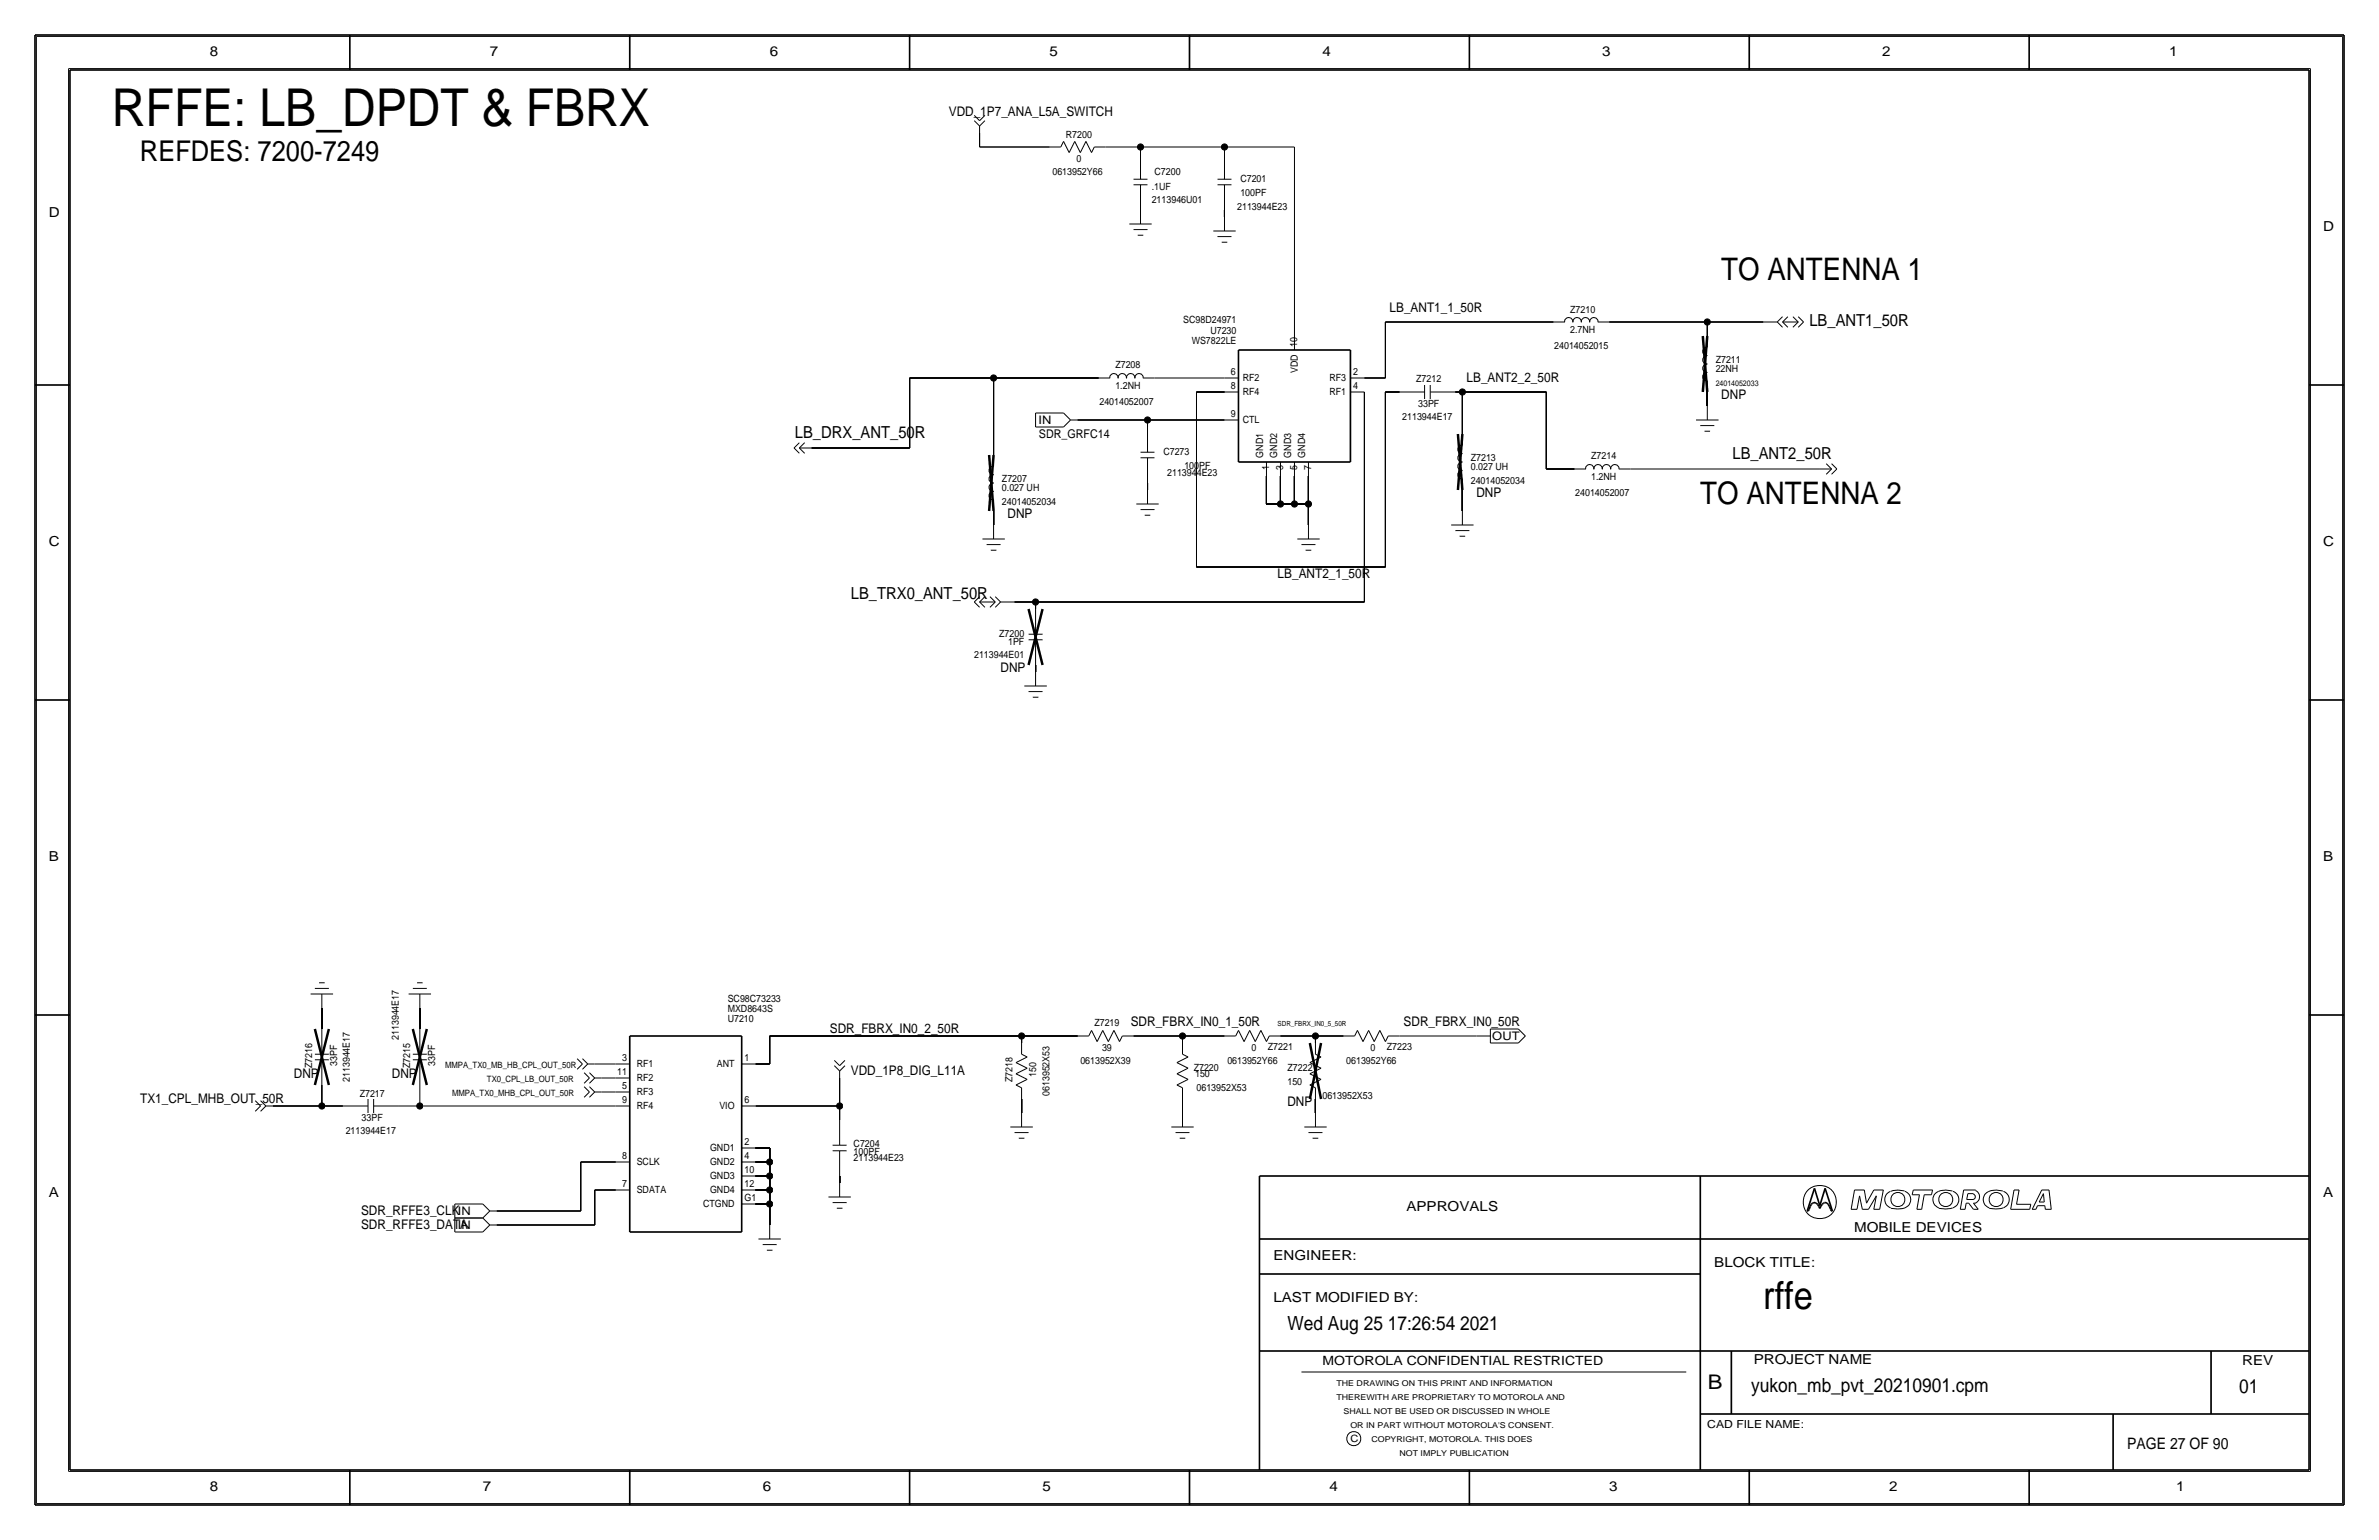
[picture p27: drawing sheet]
<svg xmlns="http://www.w3.org/2000/svg" width="432mm" height="279mm" viewBox="0 0 432 279" stroke-linecap="round" stroke-linejoin="round" font-family="sans-serif">
<defs><g id="words">
<text font-size="9.5" x="20.3" y="22.9">RFFE: LB_DPDT &amp; FBRX</text>
<text font-size="7" x="320" y="237.5">rffe</text>
<g font-size="5.6">
<text x="312.4" y="50.8">TO ANTENNA 1</text>
<text x="308.6" y="91.4">TO ANTENNA 2</text>
</g>
<text font-size="5.2" x="25.4" y="29.2">REFDES: 7200-7249</text>
<text font-size="3.7" x="310" y="252.1">B</text>
<g font-size="3.5">
<text x="233.7" y="241.3">Wed Aug 25 17:26:54 2021</text>
<text x="317.9" y="252.6">yukon_mb_pvt_20210901.cpm</text>
<text x="406.4" y="252.7">01</text>
</g>
<g font-size="3">
<text x="328.4" y="59.2">LB_ANT1_50R</text>
<text x="144.3" y="79.5">LB_DRX_ANT_50R</text>
<text x="314.5" y="83.3">LB_ANT2_50R</text>
<text x="154.4" y="108.7">LB_TRX0_ANT_50R</text>
</g>
<text font-size="2.9" x="386.1" y="262.9">PAGE 27 OF 90</text>
<g font-size="2.5">
<text x="38.1" y="10.2">8</text>
<text x="88.9" y="10.2">7</text>
<text x="139.7" y="10.2">6</text>
<text x="190.5" y="10.2">5</text>
<text x="240" y="10.2">4</text>
<text x="290.8" y="10.2">3</text>
<text x="341.6" y="10.2">2</text>
<text x="393.7" y="10.2">1</text>
<text x="8.9" y="39.4">D</text>
<text x="421.6" y="41.9">D</text>
<text x="8.9" y="99.1">C</text>
<text x="421.6" y="99.1">C</text>
<text x="8.9" y="156.2">B</text>
<text x="421.6" y="156.2">B</text>
<text x="8.9" y="217.2">A</text>
<text x="255.3" y="219.7">APPROVALS</text>
<text x="421.6" y="217.2">A</text>
<text x="336.5" y="223.5">MOBILE DEVICES</text>
<text x="231.1" y="228.6">ENGINEER:</text>
<text x="311.1" y="229.9">BLOCK TITLE:</text>
<text x="231.1" y="236.2">LAST MODIFIED BY:</text>
<text x="318.3" y="247.5">PROJECT NAME</text>
<text x="407" y="247.6">REV</text>
<text x="38.1" y="270.5">8</text>
<text x="87.6" y="270.5">7</text>
<text x="138.4" y="270.5">6</text>
<text x="189.2" y="270.5">5</text>
<text x="241.3" y="270.5">4</text>
<text x="292.1" y="270.5">3</text>
<text x="342.9" y="270.5">2</text>
<text x="395" y="270.5">1</text>
</g>
<g font-size="2.4">
<text x="172.2" y="21.1">VDD_1P7_ANA_L5A_SWITCH</text>
<text x="252.2" y="56.6">LB_ANT1_1_50R</text>
<text x="266.2" y="69.3">LB_ANT2_2_50R</text>
<text x="312.4" y="72.4">DNP</text>
<text x="182.9" y="94">DNP</text>
<text x="268" y="90.2">DNP</text>
<text x="231.9" y="104.9">LB_ANT2_1_50R</text>
<text x="181.6" y="121.9">DNP</text>
<text x="150.6" y="187.5">SDR_FBRX_IN0_2_50R</text>
<text x="205.2" y="186.2">SDR_FBRX_IN0_1_50R</text>
<text x="254.8" y="186.2">SDR_FBRX_IN0_50R</text>
<text x="53.3" y="195.6">DNP</text>
<text x="71.1" y="195.6">DNP</text>
<text x="154.4" y="195.1">VDD_1P8_DIG_L11A</text>
<text x="25.4" y="200.2">TX1_CPL_MHB_OUT_50R</text>
<text x="233.7" y="200.7">DNP</text>
<text x="65.5" y="220.5">SDR_RFFE3_CLK</text>
<text x="65.5" y="223">SDR_RFFE3_DATA</text>
</g>
<text font-size="2.3" x="240" y="247.6">MOTOROLA CONFIDENTIAL RESTRICTED</text>
<text font-size="2.2" x="188.6" y="79.5">SDR_GRFC14</text>
<g font-size="2.1">
<text x="188.5" y="76.9">IN</text>
<text x="270.9" y="188.8">OUT</text>
<text x="83.1" y="220.4">IN</text>
<text x="83.1" y="223">IN</text>
</g>
<text font-size="2" x="309.9" y="259.1">CAD FILE NAME:</text>
<g font-size="1.8">
<text x="193.5" y="25">R7200</text>
<text x="195.4" y="29.3">0</text>
<text x="191" y="31.7">0613952Y66</text>
<text x="209" y="34.5">.1UF</text>
<text x="209.6" y="31.8">C7200</text>
<text x="225.1" y="33">C7201</text>
<text x="225.1" y="35.6">100PF</text>
<text x="209" y="36.8">2113946U01</text>
<text x="224.6" y="38.1">2113944E23</text>
<text x="214.8" y="58.7">SC98D24971</text>
<text x="285" y="56.8">Z7210</text>
<text x="216.3" y="62.5">WS7822LE</text>
<text x="219.7" y="60.6">U7230</text>
<text x="235.5" y="63" transform="rotate(-90 235.5 63)">10</text>
<text x="282.1" y="63.2">24014052015</text>
<text x="285" y="60.5">2.7NH</text>
<text x="311.4" y="65.8">Z7211</text>
<text x="202.4" y="66.8">Z7208</text>
<text x="202.4" y="70.6">1.2NH</text>
<text x="223.4" y="70.6">8</text>
<text x="223.4" y="68.1">6</text>
<text x="225.6" y="71.7">RF4</text>
<text x="225.6" y="69.2">RF2</text>
<text x="235.6" y="67.7" transform="rotate(-90 235.6 67.7)">VDD</text>
<text x="241.3" y="69.2">RF3</text>
<text x="241.3" y="71.7">RF1</text>
<text x="245.6" y="68.1">2</text>
<text x="245.6" y="70.6">4</text>
<text x="257.1" y="69.3">Z7212</text>
<text x="311.4" y="67.6">22NH</text>
<text x="199.5" y="73.4">24014052007</text>
<text x="223.4" y="75.7">9</text>
<text x="225.6" y="76.7">CTL</text>
<text x="254.5" y="76.2">2113944E17</text>
<text x="257.4" y="73.9">33PF</text>
<text x="211.2" y="82.5">C7273</text>
<text x="229.3" y="83.1" transform="rotate(-90 229.3 83.1)">GND1</text>
<text x="231.8" y="83.1" transform="rotate(-90 231.8 83.1)">GND2</text>
<text x="234.3" y="83.1" transform="rotate(-90 234.3 83.1)">GND3</text>
<text x="236.9" y="83.1" transform="rotate(-90 236.9 83.1)">GND4</text>
<text x="267" y="83.6">Z7213</text>
<text x="288.8" y="83.4">Z7214</text>
<text x="181.9" y="87.4">Z7207</text>
<text x="181.9" y="89.2">0.027 UH</text>
<text x="211.9" y="86.4">2113944E23</text>
<text x="215" y="85.1">100PF</text>
<text x="230.4" y="85.2" transform="rotate(-90 230.4 85.2)">1</text>
<text x="232.9" y="85.2" transform="rotate(-90 232.9 85.2)">3</text>
<text x="235.5" y="85.2" transform="rotate(-90 235.5 85.2)">5</text>
<text x="238" y="85.2" transform="rotate(-90 238 85.2)">7</text>
<text x="267" y="87.9">24014052034</text>
<text x="267" y="85.3">0.027 UH</text>
<text x="285.9" y="89.9">24014052007</text>
<text x="288.8" y="87.1">1.2NH</text>
<text x="181.9" y="91.7">24014052034</text>
<text x="176.8" y="119.4">2113944E01</text>
<text x="181.4" y="115.6">Z7200</text>
<text x="183" y="117.1">1PF</text>
<text x="132.1" y="185.4">U7210</text>
<text x="132.1" y="181.8">SC98C73233</text>
<text x="132.1" y="183.6">MXD8643S</text>
<text x="72.4" y="188.7" transform="rotate(-90 72.4 188.7)">2113944E17</text>
<text x="198.6" y="186.2">Z7219</text>
<text x="200" y="190.6">39</text>
<text x="227.1" y="190.6">0</text>
<text x="230.1" y="190.5">Z7221</text>
<text x="248.7" y="190.6">0</text>
<text x="251.7" y="190.5">Z7223</text>
<text x="56.6" y="193.8" transform="rotate(-90 56.6 193.8)">Z7216</text>
<text x="61.2" y="193.4" transform="rotate(-90 61.2 193.4)">33PF</text>
<text x="63.5" y="196.3" transform="rotate(-90 63.5 196.3)">2113944E17</text>
<text x="74.4" y="193.8" transform="rotate(-90 74.4 193.8)">Z7215</text>
<text x="79" y="193.4" transform="rotate(-90 79 193.4)">33PF</text>
<text x="112" y="195.1">11</text>
<text x="112.9" y="192.5">3</text>
<text x="112.9" y="197.6">5</text>
<text x="115.6" y="193.6">RF1</text>
<text x="115.6" y="196.2">RF2</text>
<text x="130.1" y="193.6">ANT</text>
<text x="135.1" y="192.6">1</text>
<text x="183.8" y="196.3" transform="rotate(-90 183.8 196.3)">Z7218</text>
<text x="188.1" y="195.4" transform="rotate(-90 188.1 195.4)">150</text>
<text x="196.1" y="193">0613952X39</text>
<text x="216.7" y="194.3">Z7220</text>
<text x="216.9" y="195.4">150</text>
<text x="217.2" y="198">0613952X53</text>
<text x="222.8" y="193">0613952Y66</text>
<text x="233.7" y="196.8">150</text>
<text x="233.7" y="194.3">Z7222</text>
<text x="244.4" y="193">0613952Y66</text>
<text x="65.3" y="199">Z7217</text>
<text x="65.6" y="203.5">33PF</text>
<text x="112.9" y="200.2">9</text>
<text x="115.6" y="198.7">RF3</text>
<text x="115.6" y="201.3">RF4</text>
<text x="130.6" y="201.2">VIO</text>
<text x="135.1" y="200.2">6</text>
<text x="190.5" y="198.9" transform="rotate(-90 190.5 198.9)">0613952X53</text>
<text x="240" y="199.4">0613952X53</text>
<text x="62.7" y="205.7">2113944E17</text>
<text x="128.9" y="208.8">GND1</text>
<text x="135.1" y="207.8">2</text>
<text x="154.9" y="209.6">100PF</text>
<text x="154.9" y="208">C7204</text>
<text x="112.9" y="210.3">8</text>
<text x="112.9" y="215.3">7</text>
<text x="115.6" y="211.3">SCLK</text>
<text x="128.9" y="213.9">GND3</text>
<text x="128.9" y="211.3">GND2</text>
<text x="135.1" y="215.4">12</text>
<text x="135.1" y="212.8">10</text>
<text x="135.1" y="210.3">4</text>
<text x="154.9" y="210.6">2113944E23</text>
<text x="115.6" y="216.4">SDATA</text>
<text x="127.6" y="218.9">CTGND</text>
<text x="128.9" y="216.5">GND4</text>
<text x="135.1" y="217.9">G1</text>
<text x="245.1" y="261.6">C</text>
</g>
<g font-size="1.6">
<text x="80.8" y="193.8">MMPA_TX0_MB_HB_CPL_OUT_50R</text>
<text x="88.4" y="196.3">TX0_CPL_LB_OUT_50R</text>
<text x="82" y="198.9">MMPA_TX0_MHB_CPL_OUT_50R</text>
</g>
<g font-size="1.5">
<text x="242.6" y="251.5">THE DRAWING ON THIS PRINT AND INFORMATION</text>
<text x="242.6" y="254">THEREWITH ARE PROPRIETARY TO MOTOROLA AND</text>
<text x="243.8" y="256.5">SHALL NOT BE USED OR DISCUSSED IN WHOLE</text>
<text x="245.1" y="259.1">OR IN PART WITHOUT MOTOROLA'S CONSENT.</text>
<text x="248.9" y="261.6">COPYRIGHT, MOTOROLA. THIS DOES</text>
<text x="254" y="264.2">NOT IMPLY PUBLICATION</text>
</g>
<text font-size="1.4" x="311.4" y="70.1">24014052033</text>
<text font-size="1.3" x="231.9" y="186.2">SDR_FBRX_IN0_5_50R</text>
</g></defs>
<!-- layer: Nets -->
<g fill="none" stroke="#000" stroke-width=".18">
<path d="M177.8 24.1v2.6zM177.8 26.7h12.7zM200.7 26.7h6.3zM207 26.7v1.2zM207 26.7h15.2zM222.2 38.1v1.3zM222.2 26.7v1.2zM222.2 26.7h12.7zM234.9 26.7v34.3zM251.5 58.4v10.2zM251.5 58.4h30.4zM292.1 58.4h17.8z"/>
<path d="M309.9 58.4v2.6zM309.9 58.4h10.1zM165.1 68.6v12.7zM165.1 68.6h15.2zM180.3 68.6v13.9zM180.3 68.6h19.1zM195.6 76.2h12.7zM208.3 76.2v1.3zM208.3 76.2h14zM209.5 68.6h12.7zM217.2 71.1v31.8zM217.2 71.1h5z"/>
<path d="M247.6 71.1v38.1zM247.6 68.6h3.9zM251.5 71.1h2.5zM251.5 71.1v31.8zM264.2 71.1h1.2zM265.4 71.1v7.6zM265.4 71.1h15.3zM280.7 71.1v14zM309.9 71.1v2.6zM147.3 81.3h17.8zM180.3 92.7v2.5zM208.3 87.6v1.3z"/>
<path d="M229.9 91.4h2.5zM229.9 86.4v5zM232.4 86.4v5zM232.4 91.4h2.5zM234.9 91.4h2.6zM234.9 86.4v5zM237.5 91.4v3.9zM237.5 86.4v5zM265.4 88.9v3.8zM280.7 85.1h5zM295.9 85.1h34.3zM184.1 109.2h3.9z"/>
<path d="M188 109.2v1.3zM188 109.2h59.6zM217.2 102.9h34.3zM188 120.7v1.2zM58.4 182.9v3.8zM58.4 196.8v3.9zM76.2 182.9v3.8zM76.2 196.8v3.9zM107.9 193h3.9zM109.2 198.1h2.6zM109.2 195.6h2.6zM137.2 193h2.5z"/>
<path d="M139.7 188v5zM139.7 188h45.7zM152.4 195.6v5.1zM185.4 199.4v2.5zM185.4 188v1.2zM185.4 188h10.2zM205.7 188h8.9zM214.6 188h7.6zM214.6 199.4v2.5zM214.6 188v1.2zM232.4 188h6.4zM238.8 199.4v2.5z"/>
<path d="M238.8 188v1.2zM238.8 188h5zM254 188h14zM49.5 200.7h8.9zM58.4 200.7h3.8zM72.4 200.7h3.8zM76.2 200.7h35.6zM90.2 219.7h15.2zM105.4 210.8v8.9zM105.4 210.8h6.4zM107.9 215.9h3.9zM107.9 215.9v6.3z"/>
<path d="M137.2 218.4h2.5zM137.2 215.9h2.5zM137.2 213.4h2.5zM137.2 210.8h2.5zM137.2 208.3h2.5zM137.2 200.7h15.2zM139.7 218.4v3.8zM139.7 215.9v2.5zM139.7 213.4v2.5zM139.7 210.8v2.6zM139.7 208.3v2.5zM152.4 213.4v1.2z"/>
<path d="M152.4 200.7v2.5zM90.2 222.2h17.8z"/>
</g>
<g fill="#000" stroke="#000" stroke-width=".18">
<circle cx="207" cy="26.7" r=".56"/>
<circle cx="222.3" cy="26.7" r=".56"/>
<circle cx="309.9" cy="58.4" r=".56"/>
<circle cx="180.3" cy="68.6" r=".56"/>
<circle cx="208.3" cy="76.2" r=".56"/>
<circle cx="265.4" cy="71.1" r=".56"/>
<circle cx="232.4" cy="91.4" r=".56"/>
<circle cx="235" cy="91.4" r=".56"/>
<circle cx="237.5" cy="91.4" r=".56"/>
<circle cx="188" cy="109.2" r=".56"/>
<circle cx="185.4" cy="188" r=".56"/>
<circle cx="214.6" cy="188" r=".56"/>
<circle cx="238.8" cy="188" r=".56"/>
<circle cx="58.4" cy="200.7" r=".56"/>
<circle cx="76.2" cy="200.7" r=".56"/>
<circle cx="139.7" cy="210.8" r=".56"/>
<circle cx="139.7" cy="215.9" r=".56"/>
<circle cx="139.7" cy="213.4" r=".56"/>
<circle cx="139.7" cy="218.4" r=".56"/>
<circle cx="152.4" cy="200.7" r=".56"/>
</g>
<!-- layer: Components -->
<g fill="none" stroke="#000" stroke-width=".18">
<path d="M176.8 20.9l1 1zM176.8 21.9l1 1zM177.8 21.9l1-1zM177.8 22.9l1-1zM177.8 22.9v1.2zM190.5 26.7h2zM193 25.7l-.5 1zM193 25.7l1.1 2zM195.1 25.7l-1 2zM195.1 25.7l1 2zM197.1 25.7l1 2zM197.1 25.7l-1 2z"/>
<path d="M198.6 26.7l-.5 1zM198.6 26.7h2.1zM205.7 33.5h2.6zM205.7 32.5h2.6zM207 33.5v4.6zM207 27.9v4.6zM207 38.1v2.5zM221 33.5h2.5zM221 32.5h2.5zM222.2 33.5v4.6zM222.2 27.9v4.6zM222.2 39.4v2.5z"/>
<path d="M205 40.6h4zM205.7 41.7h2.6zM206.5 42.7h1zM220.2 41.9h4.1zM221 42.9h2.5zM221.7 43.9h1.1zM281.9 58.4h2.1zM284 58.5a.75 .75 0 0 1 .7-.9 .75 .75 0 0 1 .7 .9M285.5 58.5a.75 .75 0 0 1 .7-.9 .75 .75 0 0 1 .8 .9M287 58.5a.75 .75 0 0 1 .8-.9 .75 .75 0 0 1 .7 .9M288.5 58.5a.75 .75 0 0 1 .8-.9 .75 .75 0 0 1 .7 .9M290.1 58.4h2z"/>
<path d="M320 58.4h2.6zM322.6 58.4l.9 1zM322.6 58.4l.9-.9zM323.5 58.4l1-.9zM323.5 58.4h2.9zM323.5 58.4l1 1zM325.4 59.4l1-1zM325.4 57.5l1 .9zM326.4 57.5l1 .9zM326.4 59.4l1-1zM188 74.9h5zM188 74.9v2.6z"/>
<path d="M188 77.5h5zM193 74.9l1.3 1.3zM194.3 76.2l-1.3 1.3zM194.3 76.2h1.3zM199.4 68.6h2zM201.4 68.6a.75 .75 0 0 1 .8-.8 .75 .75 0 0 1 .7 .8M202.9 68.6a.75 .75 0 0 1 .8-.8 .75 .75 0 0 1 .7 .8M204.5 68.6a.75 .75 0 0 1 .7-.8 .75 .75 0 0 1 .7 .8M206 68.6a.75 .75 0 0 1 .7-.8 .75 .75 0 0 1 .8 .8M207.5 68.6h2zM208.3 77.5v4.5zM222.2 76.2h2.6z"/>
<path d="M222.2 71.1h2.6zM222.2 68.6h2.6zM234.9 61v2.5zM245.1 71.1h2.5zM245.1 68.6h2.5zM254 71.1h4.6zM258.6 69.8v2.6zM259.6 71.1h4.6zM259.6 69.9v2.5zM265.4 78.7v2.1zM307.8 76.2h4.1zM308.6 77.2h2.5z"/>
<path d="M309.4 78.2h1zM309.9 69.1v2zM309.9 61v2zM309.9 73.7v2.5zM309.9 63a.74 .74 0 0 0-.9 .8 .74 .74 0 0 0 .9 .7M309.9 66.1a.74 .74 0 0 0-.9 .7 .74 .74 0 0 0 .9 .8M309.9 67.6a.74 .74 0 0 0-.9 .8 .74 .74 0 0 0 .9 .7M309.9 64.6a.74 .74 0 0 0-.9 .7 .74 .74 0 0 0 .9 .7M144.1 81.3l1 .9zM144.1 81.3l1-1zM145.1 81.3l.9 .9zM145.1 81.3h2.2z"/>
<path d="M145.1 81.3l1-1zM178.3 97.8h4.1zM179.1 98.8h2.5zM179.8 99.8h1zM180.3 90.7v2zM180.3 82.6v2zM180.3 95.3v2.5zM180.3 84.6a.74 .74 0 0 0-.8 .8 .74 .74 0 0 0 .8 .7M180.3 87.7a.74 .74 0 0 0-.8 .7 .74 .74 0 0 0 .8 .8M180.3 89.2a.74 .74 0 0 0-.8 .7 .74 .74 0 0 0 .8 .8M180.3 86.2a.74 .74 0 0 0-.8 .7 .74 .74 0 0 0 .8 .7M206.2 91.4h4.1z"/>
<path d="M207 82h2.5zM207 83.1h2.5zM207 92.5h2.5zM207.8 93.5h1zM208.3 83.1v4.5zM208.3 88.9v2.5zM229.9 83.8v2.6zM232.4 83.8v2.6zM234.9 83.8v2.6zM235.5 97.8h4zM236.2 98.8h2.6zM237 99.8h1z"/>
<path d="M237.5 95.3v2.5zM237.5 83.8v2.6zM263.4 95.2h4.1zM264.2 96.3h2.5zM264.9 97.3h1zM265.4 86.9v2zM265.4 92.7v2.5zM265.4 80.8a.74 .74 0 0 0-.8 .8 .74 .74 0 0 0 .8 .7M265.4 83.9a.74 .74 0 0 0-.8 .7 .74 .74 0 0 0 .8 .7M265.4 85.4a.74 .74 0 0 0-.8 .7 .74 .74 0 0 0 .8 .8M265.4 82.3a.74 .74 0 0 0-.8 .8 .74 .74 0 0 0 .8 .7M285.8 85.1h2z"/>
<path d="M287.8 85.1a.75 .75 0 0 1 .7-.8 .75 .75 0 0 1 .8 .8M289.3 85.1a.75 .75 0 0 1 .7-.8 .75 .75 0 0 1 .8 .8M290.8 85.1a.75 .75 0 0 1 .8-.8 .75 .75 0 0 1 .7 .8M292.4 85.1a.75 .75 0 0 1 .7-.8 .75 .75 0 0 1 .7 .8M293.9 85.1h2zM330.2 85.1h2.2zM331.5 86.1l.9-1zM331.5 84.1l.9 1zM332.4 86.1l1-1zM332.4 84.1l1 1zM176.8 109.2l1 1zM176.8 109.2l1-.9z"/>
<path d="M177.8 109.2l1 1zM177.8 109.2l1-.9zM177.8 109.2h2.8zM179.7 110.2l.9-1zM179.7 108.3l.9 .9zM180.6 108.3l1 .9zM180.6 110.2l1-1zM181.6 109.2h2.5zM186.7 115.1h2.5zM186.7 116.1h2.5zM188 116.1v4.6zM188 110.5v4.6z"/>
<path d="M185.9 124.5h4.1zM186.7 125.5h2.5zM187.5 126.5h1zM188 121.9v2.6zM57.1 179.3h2.6zM57.9 178.3h1zM74.9 179.3h2.6zM75.7 178.3h1zM46.3 199.7l1 1zM47.3 199.7l1 1zM56.4 180.3h4.1zM57.1 191.3h2.6z"/>
<path d="M57.1 192.3h2.6zM58.4 180.3v2.6zM58.4 192.3v4.5zM58.4 186.7v4.6zM66.8 199.4v2.5zM67.8 199.4v2.5zM74.2 180.3h4zM74.9 192.3h2.6zM74.9 191.3h2.6zM76.2 180.3v2.6zM76.2 192.3v4.5zM76.2 186.7v4.6z"/>
<path d="M104.7 192.1l1 .9zM105.7 193l-1 1zM105.7 192.1l1 .9zM106 197.2l1 .9zM106 194.6l1 1zM106.7 193l-1 1zM106.7 193h1.2zM107 198.1l-1 1zM107 197.2l1 .9zM107 195.6l-1 .9zM107 194.6l1 1zM107.9 198.1l-.9 1z"/>
<path d="M107.9 198.1h1.3zM107.9 195.6l-.9 .9zM107.9 195.6h1.3zM111.8 198.1h2.5zM111.8 195.6h2.5zM111.8 193h2.5zM134.6 193h2.6zM151.4 192.4l1 .9zM151.4 193.3l1 1zM152.4 193.3l1-.9zM152.4 194.3l1-1zM152.4 194.3v1.3z"/>
<path d="M184.4 196.8l1 .6zM184.4 194.8l2 1zM184.4 194.8l2-1zM184.4 192.8l2-1zM184.4 196.8l2-1zM184.4 192.8l2 1zM185.4 189.2v2.1zM185.4 197.4v2zM185.4 191.3l1 .5zM195.6 188h2zM198.1 186.9l-.5 1.1zM198.1 186.9l1 2.1z"/>
<path d="M200.2 186.9l-1.1 2.1zM200.2 186.9l1 2.1zM202.2 186.9l-1 2.1zM202.2 186.9l1 2.1zM203.7 188l-.5 1zM203.7 188h2zM213.6 194.8l2-1zM213.6 194.8l2 1zM213.6 192.8l2-1zM213.6 196.8l1 .6zM213.6 192.8l2 1zM213.6 196.8l2-1z"/>
<path d="M214.6 189.2v2.1zM214.6 197.4v2zM214.6 191.3l1 .5zM222.3 188h2zM224.8 186.9l-.5 1.1zM224.8 186.9l1 2.1zM226.8 186.9l-1 2.1zM226.8 186.9l1 2.1zM228.9 186.9l1 2.1zM228.9 186.9l-1.1 2.1zM230.4 188l-.5 1zM230.4 188h2z"/>
<path d="M237.7 194.8l2.1-1zM237.7 194.8l2.1 1zM237.7 192.8l2.1-1zM237.7 196.8l1.1 .6zM237.7 192.8l2.1 1zM237.7 196.8l2.1-1zM238.8 189.2v2.1zM238.8 197.4v2zM238.8 191.3l1 .5zM243.8 188h2.1zM246.4 186.9l-.5 1.1zM246.4 186.9l1 2.1z"/>
<path d="M248.4 186.9l-1 2.1zM248.4 186.9l1 2.1zM250.4 186.9l-1 2.1zM250.4 186.9l1.1 2.1zM252 188l-.5 1zM252 188h2zM268 188h2.5zM270.5 186.7h5.1zM270.5 189.2h5.1zM270.5 186.7v2.5zM275.6 186.7l1.3 1.3zM276.9 188l-1.3 1.2z"/>
<path d="M46.3 201.6l1-.9zM47.3 201.6l1-.9zM48.3 200.7h1.2zM62.2 200.7h4.6zM67.8 200.7h4.6zM82.5 218.4h5.1zM82.5 218.4v2.6zM87.6 218.4l1.3 1.3zM88.9 219.7l-1.3 1.3zM88.9 219.7h1.3zM111.8 215.9h2.5zM111.8 210.8h2.5z"/>
<path d="M111.8 200.7h2.5zM134.6 218.4h2.6zM134.6 215.9h2.6zM134.6 213.4h2.6zM134.6 210.8h2.6zM134.6 208.3h2.6zM134.6 200.7h2.6zM150.4 217.2h4zM151.1 207.8h2.6zM151.1 208.8h2.6zM151.1 218.2h2.6zM151.9 219.2h1z"/>
<path d="M152.4 208.8v4.6zM152.4 203.2v4.6zM152.4 214.6v2.6zM183.4 204.5h4.1zM184.2 205.5h2.5zM184.9 206.5h1zM185.4 201.9v2.6zM212.6 204.5h4.1zM213.4 205.5h2.5zM214.1 206.5h1zM214.6 201.9v2.6zM236.7 204.5h4.1z"/>
<path d="M237.5 205.5h2.5zM238.3 206.5h1zM238.8 201.9v2.6zM82.5 221h5.1zM82.5 221v2.5zM82.5 223.5h5.1zM87.6 221l1.3 1.2zM88.9 222.2l-1.3 1.3zM88.9 222.2h1.3zM137.7 224.8h4zM138.4 225.8h2.6zM139.2 226.8h1z"/>
<path d="M139.7 222.2v2.6z"/>
</g>
<g fill="none" stroke="#000" stroke-width=".45">
<path d="M264.6 78.7l.8 10.2zM265.4 78.7l-.8 10.2zM309.1 61l.8 10.1zM309.9 61l-.8 10.1zM179.5 82.5l.8 10.2zM180.3 82.5l-.8 10.2zM186.7 110.5l2.5 10.2zM189.2 110.5l-2.5 10.2zM57.1 186.7l2.6 10.2zM59.7 186.7l-2.6 10.1zM74.9 186.7l2.6 10.2zM77.5 186.7l-2.6 10.1z"/>
<path d="M237.7 189.2l2.1 10.2zM239.8 189.2l-2.1 10.2z"/>
</g>
<path d="M224.8 63.5h20.3zM224.8 63.5v20.3zM245.1 63.5v20.3zM224.8 83.8h20.3zM114.3 188h20.3zM114.3 188v35.5zM134.6 188v35.5zM114.3 223.5h20.3z" fill="none" stroke="#000" stroke-width=".3"/>
<!-- layer: Page Border and Title Block -->
<g fill="none" stroke="#000" stroke-width=".3">
<path d="M6.3 6.4v266.7zM6.4 6.4h419zM12.7 12.7h406.4zM12.7 12.7v254zM63.5 6.4v6.3zM114.3 6.4v6.3zM165.1 6.4v6.3zM215.9 6.3v6.4zM266.7 6.4v6.3zM317.5 6.4v6.3zM368.3 6.4v6.3zM419.1 12.7v254z"/>
<path d="M425.4 6.4v266.7zM6.3 69.8h6.4zM419.1 69.8h6.3zM6.3 127h6.4zM419.1 127h6.3zM6.3 184.1h6.4zM419.1 184.1h6.3zM228.6 213.4v53.3zM228.6 213.4h190.5zM308.6 213.4v53.3zM328 219.7h.2zM328.4 219.4l-.2 .3z"/>
<path d="M328.6 218.8l-.2 .6zM328.8 218.5l-.2 .3zM329 218.3l.2-.1zM329 218.3l-.2 .2zM329.2 218.2h.2zM329.3 215.6l-1.3 4.1zM329.3 215.6l1 3.1zM329.4 218.2l.2 .1zM329.6 218.3l.3 .2zM329.9 218.5l.2 .3zM330.1 218.8l.2 .5zM330.5 218.8l-.2 .5z"/>
<path d="M330.8 218.5l-.3 .3zM331 218.3l-.2 .2zM331 218.3l.2-.1zM331.2 218.2h.2zM331.3 215.6l1.3 4.1zM331.3 215.6l-1 3.1zM331.4 218.2l.2 .1zM331.6 218.3l.2 .2zM331.8 218.5l.2 .3zM332 218.8l.3 .6zM332.3 219.4l.1 .3zM332.4 219.7h.2z"/>
<path d="M228.6 231.1h80zM228.6 224.8h190.5zM228.6 245.1h190.5zM308.6 256.5h110.5zM314.2 245.1v11.4zM383.5 256.5v10.2zM401.3 245.1v11.4zM6.4 273h419zM12.7 266.7h406.4zM63.5 266.7v6.4zM114.3 266.7v6.4zM165.1 266.7v6.4z"/>
<path d="M215.9 266.7v6.3zM266.7 266.7v6.4zM317.5 266.7v6.4zM368.3 266.7v6.4z"/>
</g>
<g fill="none" stroke="#000" stroke-width=".18">
<path d="M6.6 6.6h418.6zM6.6 6.6v266.2zM12.4 12.4v254.6zM12.4 12.4h407zM419.4 12.4v254.6zM425.2 6.6v266.2zM336 219.4h1.1zM336.6 215.9h1.8zM336.6 215.9l-.6 3.5zM337.5 217l-.4 2.4zM337.5 217l.5 2.4zM338 219.4h1.1z"/>
<path d="M338.4 215.9l.4 2.4zM340.1 219.4h1.1zM340.1 215.9h1.7zM340.1 215.9l-1.3 2.4zM340.6 217l-1.5 2.4zM340.6 217l-.5 2.4zM341.8 215.9l-.6 3.5zM343.1 216.2a1.6 1.6 0 0 0-1 1.5 1.6 1.6 0 0 0 1.1 1.5M345.7 216.1h-.2a4 4 0 0 0-2.3 .1M345.7 216.2a1.59 1.59 0 0 1 1.1 1.5 1.59 1.59 0 0 1-1.1 1.5 5.1 5.1 0 0 1-2.5 0M347.1 216.8h1.3zM347.3 215.9l-.2 .9z"/>
<path d="M347.3 215.9h3.5zM347.9 219.4h.9zM348.4 216.8l-.5 2.6zM349.2 216.8l-.4 2.6zM349.2 216.8h1.4zM350.8 215.9l-.2 .9zM354.4 216.1a3.1 3.1 0 0 0-3.3 .7 1.62 1.62 0 0 0 .8 2.4M354.4 219.2a5.1 5.1 0 0 1-2.5 0M354.5 216.2a1.59 1.59 0 0 1 1 1.5 1.59 1.59 0 0 1-1 1.5M355.8 219.4h.9zM356.4 215.9h2.2zM356.4 215.9l-.6 3.5z"/>
<path d="M356.9 218.3l-.2 1.1zM356.9 218.3h.4zM357 217.6h1.2zM357.2 216.6l-.2 1zM357.2 216.6h1zM357.3 218.3l.9 1.1zM358.1 216.7a.5 .5 0 0 1 .4 .4 .5 .5 0 0 1-.4 .5M358.2 218.3l.9 1.1zM358.2 218.3h.4zM358.2 219.4h.9zM358.5 216a1.24 1.24 0 0 1 .8 1.1 1.24 1.24 0 0 1-.8 1.2M363.5 216.1a3.1 3.1 0 0 0-3.3 .7 1.62 1.62 0 0 0 .8 2.4"/>
<path d="M363.6 219.2a5.1 5.1 0 0 1-2.6 0M363.6 216.2a1.59 1.59 0 0 1 1.1 1.5 1.59 1.59 0 0 1-1.1 1.5M364.9 219.4h3.5zM365.6 215.9l-.7 3.5zM365.6 215.9h.9zM366 218.5h2.6zM366.5 215.9l-.5 2.6zM368.6 218.5l-.2 .9zM368.9 219.4h.6zM369.8 218.7h1.3zM369.8 218.7l-.3 .7zM370.1 218.1h.9z"/>
<path d="M370.6 215.9l-1.7 3.5zM370.6 215.9h1.3zM370.9 216.6l-.8 1.5zM370.9 216.6l.1 1.5zM371.1 218.7l.1 .7zM371.2 219.4h1.1zM371.9 215.9l.4 3.5zM236.2 248.9h69.9zM6.6 272.8h418.6zM12.4 267h407z"/>
<circle cx="330.3" cy="218.1" r="3"/>
<circle cx="344.5" cy="217.6" r="1.28"/>
<circle cx="353.2" cy="217.6" r="1.28"/>
<circle cx="362.3" cy="217.6" r="1.28"/>
<circle cx="245.7" cy="261" r="1.28"/>
</g>
<use href="#words"/>
</svg>
